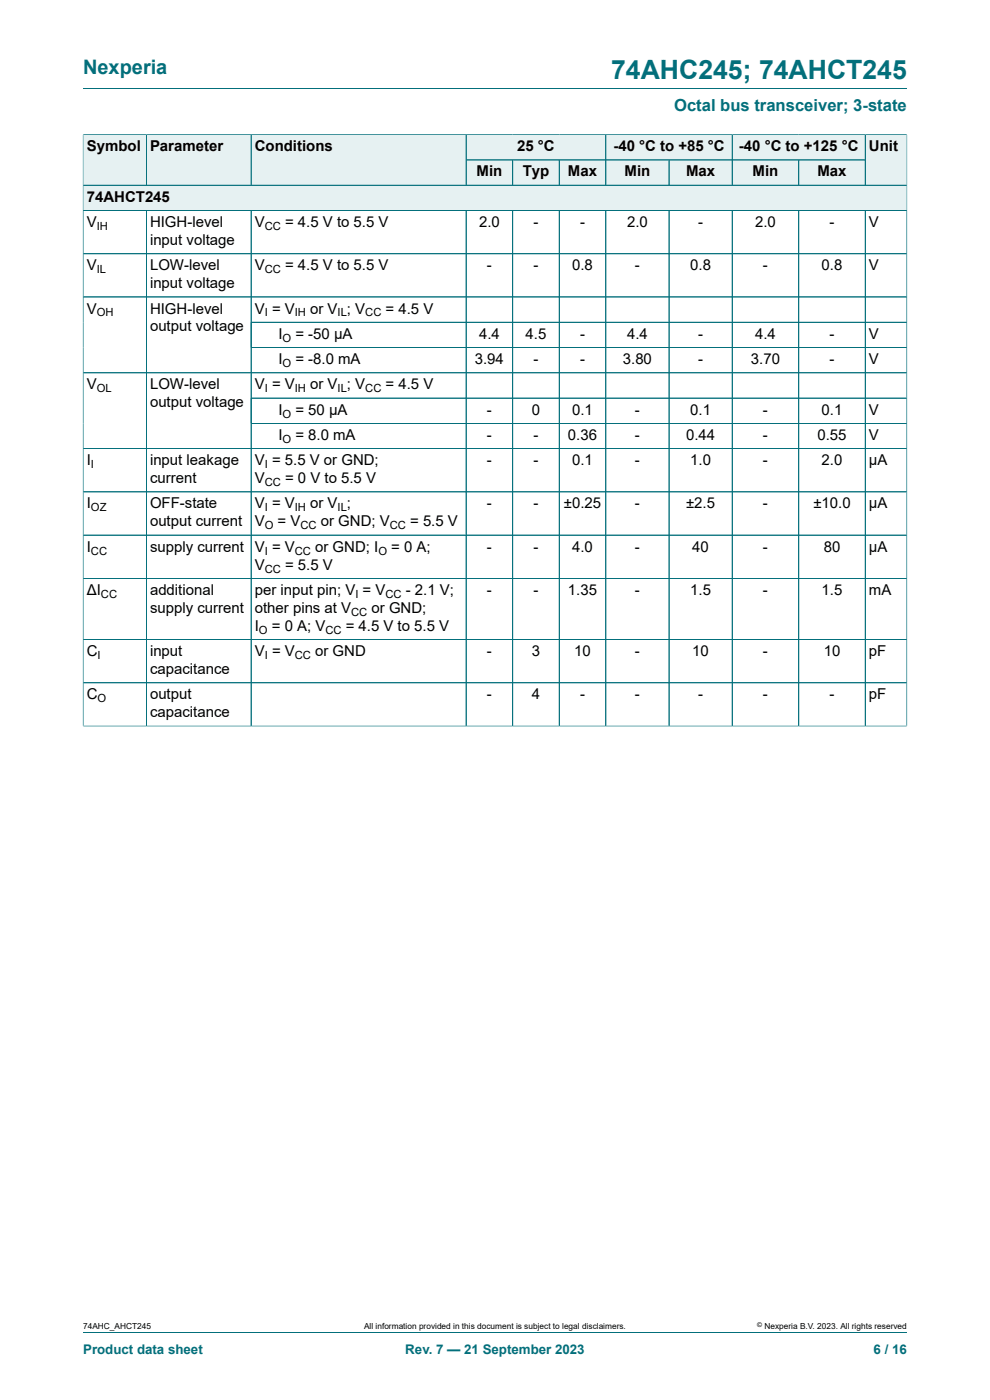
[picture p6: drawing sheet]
<svg xmlns="http://www.w3.org/2000/svg" width="210mm" height="297mm" viewBox="0 0 210 297" stroke-linecap="round" stroke-linejoin="round" font-family="sans-serif">
<defs><g id="words">
<text font-size="5.6" fill="#036f7b" x="129.6" y="16.8">74AHC245; 74AHCT245</text>
<text font-size="4.2" fill="#036f7b" x="17.6" y="15.6">Nexperia</text>
<text font-size="3.5" fill="#036f7b" x="143" y="23.7">Octal bus transceiver; 3-state</text>
<g font-size="3.2">
<text x="18.4" y="32.1">Symbol</text>
<text x="31.8" y="32.1">Parameter</text>
<text x="54" y="32.1">Conditions</text>
<text x="109.7" y="32.1">25 °C</text>
<text x="130.1" y="32.1">-40 °C to +85 °C</text>
<text x="156.7" y="32.1">-40 °C to +125 °C</text>
<text x="184.3" y="32.1">Unit</text>
<text x="101.1" y="37.4">Min</text>
<text x="110.9" y="37.4">Typ</text>
<text x="120.5" y="37.4">Max</text>
<text x="132.5" y="37.4">Min</text>
<text x="145.5" y="37.4">Max</text>
<text x="159.6" y="37.4">Min</text>
<text x="173.4" y="37.4">Max</text>
<text x="18.4" y="42.8">74AHCT245</text>
<text x="18.4" y="48.2">V</text>
<text x="31.8" y="48.2">HIGH-level</text>
<text x="31.8" y="52">input voltage</text>
<text x="54" y="48.2">V</text>
<text x="60.5" y="48.2">= 4.5 V to 5.5 V</text>
<text x="101.6" y="48.2">2.0</text>
<text x="113.2" y="48.2">-</text>
<text x="123" y="48.2">-</text>
<text x="133" y="48.2">2.0</text>
<text x="148.1" y="48.2">-</text>
<text x="160.2" y="48.2">2.0</text>
<text x="176" y="48.2">-</text>
<text x="184.3" y="48.2">V</text>
<text x="18.4" y="57.3">V</text>
<text x="31.8" y="57.3">LOW-level</text>
<text x="54" y="57.3">V</text>
<text x="60.5" y="57.3">= 4.5 V to 5.5 V</text>
<text x="103.3" y="57.3">-</text>
<text x="113.2" y="57.3">-</text>
<text x="121.4" y="57.3">0.8</text>
<text x="134.7" y="57.3">-</text>
<text x="146.4" y="57.3">0.8</text>
<text x="161.8" y="57.3">-</text>
<text x="174.3" y="57.3">0.8</text>
<text x="184.3" y="57.3">V</text>
<text x="31.8" y="61.1">input voltage</text>
<text x="18.4" y="66.5">V</text>
<text x="31.8" y="66.5">HIGH-level</text>
<text x="31.8" y="70.3">output voltage</text>
<text x="54" y="66.5">V = V</text>
<text x="59" y="71.9">I</text>
<text x="62.7" y="71.9">= -50 μA</text>
<text x="65.8" y="66.5">or V ; V</text>
<text x="81.8" y="66.5">= 4.5 V</text>
<text x="101.6" y="71.9">4.4</text>
<text x="111.5" y="71.9">4.5</text>
<text x="123" y="71.9">-</text>
<text x="133" y="71.9">4.4</text>
<text x="148.1" y="71.9">-</text>
<text x="160.2" y="71.9">4.4</text>
<text x="176" y="71.9">-</text>
<text x="184.3" y="71.9">V</text>
<text x="59" y="77.2">I</text>
<text x="62.7" y="77.2">= -8.0 mA</text>
<text x="100.7" y="77.2">3.94</text>
<text x="113.2" y="77.2">-</text>
<text x="123" y="77.2">-</text>
<text x="132.1" y="77.2">3.80</text>
<text x="148.1" y="77.2">-</text>
<text x="159.3" y="77.2">3.70</text>
<text x="176" y="77.2">-</text>
<text x="184.3" y="77.2">V</text>
<text x="18.4" y="82.6">V</text>
<text x="31.8" y="82.6">LOW-level</text>
<text x="54" y="82.6">V = V</text>
<text x="65.8" y="82.6">or V ; V</text>
<text x="81.8" y="82.6">= 4.5 V</text>
<text x="31.8" y="86.4">output voltage</text>
<text x="59" y="88">I</text>
<text x="62.7" y="88">= 50 μA</text>
<text x="103.3" y="88">-</text>
<text x="112.8" y="88">0</text>
<text x="121.4" y="88">0.1</text>
<text x="134.7" y="88">-</text>
<text x="146.4" y="88">0.1</text>
<text x="161.8" y="88">-</text>
<text x="174.3" y="88">0.1</text>
<text x="184.3" y="88">V</text>
<text x="59" y="93.3">I</text>
<text x="62.7" y="93.3">= 8.0 mA</text>
<text x="103.3" y="93.3">-</text>
<text x="113.2" y="93.3">-</text>
<text x="120.5" y="93.3">0.36</text>
<text x="134.7" y="93.3">-</text>
<text x="145.5" y="93.3">0.44</text>
<text x="161.8" y="93.3">-</text>
<text x="173.4" y="93.3">0.55</text>
<text x="184.3" y="93.3">V</text>
<text x="18.4" y="98.7">I</text>
<text x="31.8" y="98.7">input leakage</text>
<text x="54" y="98.7">V = 5.5 V or GND;</text>
<text x="103.3" y="98.7">-</text>
<text x="113.2" y="98.7">-</text>
<text x="121.4" y="98.7">0.1</text>
<text x="134.7" y="98.7">-</text>
<text x="146.4" y="98.7">1.0</text>
<text x="161.8" y="98.7">-</text>
<text x="174.3" y="98.7">2.0</text>
<text x="184.3" y="98.7">μA</text>
<text x="18.4" y="107.9">I</text>
<text x="31.8" y="102.5">current</text>
<text x="31.8" y="107.9">OFF-state</text>
<text x="54" y="102.5">V</text>
<text x="54" y="107.9">V = V</text>
<text x="60.5" y="102.5">= 0 V to 5.5 V</text>
<text x="65.8" y="107.9">or V ;</text>
<text x="103.3" y="107.9">-</text>
<text x="113.2" y="107.9">-</text>
<text x="119.6" y="107.9">±0.25</text>
<text x="134.7" y="107.9">-</text>
<text x="145.5" y="107.9">±2.5</text>
<text x="161.8" y="107.9">-</text>
<text x="172.5" y="107.9">±10.0</text>
<text x="184.3" y="107.9">μA</text>
<text x="31.8" y="111.7">output current</text>
<text x="54" y="111.7">V</text>
<text x="58.9" y="111.7">= V</text>
<text x="68.1" y="111.7">or GND; V</text>
<text x="87" y="111.7">= 5.5 V</text>
<text x="18.4" y="117">I</text>
<text x="31.8" y="117">supply current</text>
<text x="54" y="117">V = V</text>
<text x="66.9" y="117">or GND; I</text>
<text x="83" y="117">= 0 A;</text>
<text x="103.3" y="117">-</text>
<text x="113.2" y="117">-</text>
<text x="121.4" y="117">4.0</text>
<text x="134.7" y="117">-</text>
<text x="146.9" y="117">40</text>
<text x="161.8" y="117">-</text>
<text x="174.7" y="117">80</text>
<text x="184.3" y="117">μA</text>
<text x="54" y="120.8">V</text>
<text x="60.5" y="120.8">= 5.5 V</text>
<text x="18.4" y="126.2">ΔI</text>
<text x="31.8" y="126.2">additional</text>
<text x="31.8" y="130">supply current</text>
<text x="54" y="126.2">per input pin; V = V</text>
<text x="54" y="130">other pins at V</text>
<text x="78.8" y="130">or GND;</text>
<text x="86.1" y="126.2">- 2.1 V;</text>
<text x="103.3" y="126.2">-</text>
<text x="113.2" y="126.2">-</text>
<text x="120.5" y="126.2">1.35</text>
<text x="134.7" y="126.2">-</text>
<text x="146.4" y="126.2">1.5</text>
<text x="161.8" y="126.2">-</text>
<text x="174.3" y="126.2">1.5</text>
<text x="184.3" y="126.2">mA</text>
<text x="54" y="133.8">I</text>
<text x="57.7" y="133.8">= 0 A; V</text>
<text x="73.3" y="133.8">= 4.5 V to 5.5 V</text>
<text x="18.4" y="139.2">C</text>
<text x="31.8" y="139.2">input</text>
<text x="31.8" y="143">capacitance</text>
<text x="54" y="139.2">V = V</text>
<text x="66.9" y="139.2">or GND</text>
<text x="103.3" y="139.2">-</text>
<text x="112.8" y="139.2">3</text>
<text x="121.8" y="139.2">10</text>
<text x="134.7" y="139.2">-</text>
<text x="146.9" y="139.2">10</text>
<text x="161.8" y="139.2">-</text>
<text x="174.7" y="139.2">10</text>
<text x="184.3" y="139.2">pF</text>
<text x="18.4" y="148.4">C</text>
<text x="31.8" y="148.4">output</text>
<text x="103.3" y="148.4">-</text>
<text x="112.8" y="148.4">4</text>
<text x="123" y="148.4">-</text>
<text x="134.7" y="148.4">-</text>
<text x="148.1" y="148.4">-</text>
<text x="161.8" y="148.4">-</text>
<text x="176" y="148.4">-</text>
<text x="184.3" y="148.4">pF</text>
<text x="31.8" y="152.2">capacitance</text>
</g>
<g font-size="2.8" fill="#036f7b">
<text x="17.6" y="287.2">Product data sheet</text>
<text x="86" y="287.2">Rev. 7 — 21 September 2023</text>
<text x="185.3" y="287.2">6 / 16</text>
</g>
<g font-size="2.4">
<text x="20.5" y="48.8">IH</text>
<text x="56.2" y="48.8">CC</text>
<text x="20.5" y="58">IL</text>
<text x="56.2" y="58">CC</text>
<text x="20.5" y="67.1">OH</text>
<text x="56.2" y="67.1">I</text>
<text x="62.5" y="67.1">IH</text>
<text x="71.6" y="67.1">IL</text>
<text x="77.5" y="67.1">CC</text>
<text x="59.9" y="72.5">O</text>
<text x="59.9" y="77.9">O</text>
<text x="20.5" y="83.2">OL</text>
<text x="56.2" y="83.2">I</text>
<text x="62.5" y="83.2">IH</text>
<text x="71.6" y="83.2">IL</text>
<text x="77.5" y="83.2">CC</text>
<text x="59.9" y="88.6">O</text>
<text x="59.9" y="93.9">O</text>
<text x="19.3" y="99.3">I</text>
<text x="56.2" y="99.3">I</text>
<text x="56.2" y="103.1">CC</text>
<text x="19.3" y="108.5">OZ</text>
<text x="56.2" y="108.5">I</text>
<text x="56.2" y="112.3">O</text>
<text x="62.5" y="108.5">IH</text>
<text x="63.7" y="112.3">CC</text>
<text x="71.6" y="108.5">IL</text>
<text x="82.7" y="112.3">CC</text>
<text x="19.3" y="117.6">CC</text>
<text x="56.2" y="117.6">I</text>
<text x="62.5" y="117.6">CC</text>
<text x="80.3" y="117.6">O</text>
<text x="56.2" y="121.5">CC</text>
<text x="21.4" y="126.8">CC</text>
<text x="74.5" y="130.6">CC</text>
<text x="75.4" y="126.8">I</text>
<text x="81.8" y="126.8">CC</text>
<text x="54.9" y="134.4">O</text>
<text x="69" y="134.4">CC</text>
<text x="20.7" y="139.8">I</text>
<text x="56.2" y="139.8">I</text>
<text x="62.5" y="139.8">CC</text>
<text x="20.7" y="149">O</text>
</g>
<g font-size="1.8">
<text x="17.6" y="282">74AHC_AHCT245</text>
<text x="77.2" y="282">All information provided in this document is subject to legal disclaimers.</text>
<text x="162.2" y="282">Nexperia B.V. 2023. All rights reserved</text>
</g>
<text font-size="1.4" x="160.6" y="281.6">©</text>
</g></defs>
<path d="M17.6 18.8h174.8M98.9 28.6h29.6v5.3h-29.6z" fill="none" stroke="#036f7b" stroke-width=".21"/>
<path d="M98.9 28.6h29.5v5.3h-29.5z" fill="#e6f1f2"/>
<path d="M128.5 28.6h26.8v5.3h-26.8z" fill="none" stroke="#036f7b" stroke-width=".21"/>
<path d="M128.6 28.6h26.6v5.3h-26.6z" fill="#e6f1f2"/>
<path d="M155.3 28.6h28.2v5.3h-28.2z" fill="none" stroke="#036f7b" stroke-width=".21"/>
<path d="M155.4 28.6h28.1v5.3h-28.1z" fill="#e6f1f2"/>
<path d="M17.6 28.5v10.8h13.4v-10.7h-13.4" fill="none" stroke="#036f7b" stroke-width=".21"/>
<path d="M17.7 28.6h13.3v10.6h-13.3z" fill="#e6f1f2"/>
<path d="M31 28.6h22.3v10.7h-22.3z" fill="none" stroke="#036f7b" stroke-width=".21"/>
<path d="M31.1 28.6h22.1v10.6h-22.1z" fill="#e6f1f2"/>
<path d="M53.3 28.6h45.6v10.7h-45.6z" fill="none" stroke="#036f7b" stroke-width=".21"/>
<g fill="#e6f1f2">
<path d="M53.3 28.6h45.5v10.6h-45.5z"/>
<path d="M98.9 34h9.8v5.2h-9.8z"/>
</g>
<path d="M98.9 33.9h9.9v5.4h-9.9z" fill="none" stroke="#036f7b" stroke-width=".21"/>
<path d="M108.8 34h9.8v5.2h-9.8z" fill="#e6f1f2"/>
<path d="M108.8 33.9h9.8v5.4h-9.8z" fill="none" stroke="#036f7b" stroke-width=".21"/>
<path d="M118.7 34h9.7v5.2h-9.7z" fill="#e6f1f2"/>
<path d="M118.6 33.9h9.9v5.4h-9.9z" fill="none" stroke="#036f7b" stroke-width=".21"/>
<path d="M128.6 34h13.2v5.2h-13.2z" fill="#e6f1f2"/>
<path d="M128.5 33.9h13.4v5.4h-13.4z" fill="none" stroke="#036f7b" stroke-width=".21"/>
<path d="M142 34h13.2v5.2h-13.2z" fill="#e6f1f2"/>
<path d="M141.9 33.9h13.4v5.4h-13.4z" fill="none" stroke="#036f7b" stroke-width=".21"/>
<path d="M155.4 34h14v5.2h-14z" fill="#e6f1f2"/>
<path d="M155.3 33.9h14.1v5.4h-14.1z" fill="none" stroke="#036f7b" stroke-width=".21"/>
<path d="M169.5 34h14v5.2h-14z" fill="#e6f1f2"/>
<path d="M192.4 28.5v10.8h-23v-5.4h14.1M192.4 28.6h-8.9v10.7" fill="none" stroke="#036f7b" stroke-width=".21"/>
<path d="M183.6 28.6h8.7v10.6h-8.7z" fill="#e6f1f2"/>
<path d="M17.6 39.3h174.8v5.4h-174.8z" fill="none" stroke="#036f7b" stroke-width=".21"/>
<path d="M17.7 39.4h174.6v5.2h-174.6z" fill="#e6f1f2"/>
<g fill="none" stroke="#036f7b" stroke-width=".21">
<path d="M17.6 28.6v125.5M17.7 28.6h174.6M17.7 39.3h174.6M31 28.6v10.6M53.3 28.6v10.6M98.9 28.6v10.6M98.9 33.9h84.6M108.8 34v5.2M118.6 34v5.2M128.5 28.6v10.6M141.9 34v5.2M155.3 28.6v10.6"/>
<path d="M169.4 34v5.2M183.5 28.6v10.6M192.4 28.6v125.5M17.6 44.7h174.8M17.6 53.8h174.8M31 44.7v109.3M53.3 44.7v109.3M98.9 44.7v109.3M108.8 44.7v109.3M118.6 44.7v109.3M128.5 44.7v109.3M141.9 44.7v109.3"/>
<path d="M155.3 44.7v109.3M169.4 44.7v109.3M183.5 44.7v109.3M17.6 63h174.8M17.6 79.1h174.8M53.3 68.4h139.1M53.3 73.7h139.1M53.3 84.5h139.1M53.3 89.8h139.1M192.4 95.2h-174.8M17.6 104.4h174.8M17.6 113.5h174.8"/>
<path d="M17.6 122.7h174.8M17.6 135.7h174.8M17.6 154h174.8M17.6 144.9h174.8M17.6 282.6h174.8"/>
</g>
<use href="#words"/>
</svg>
